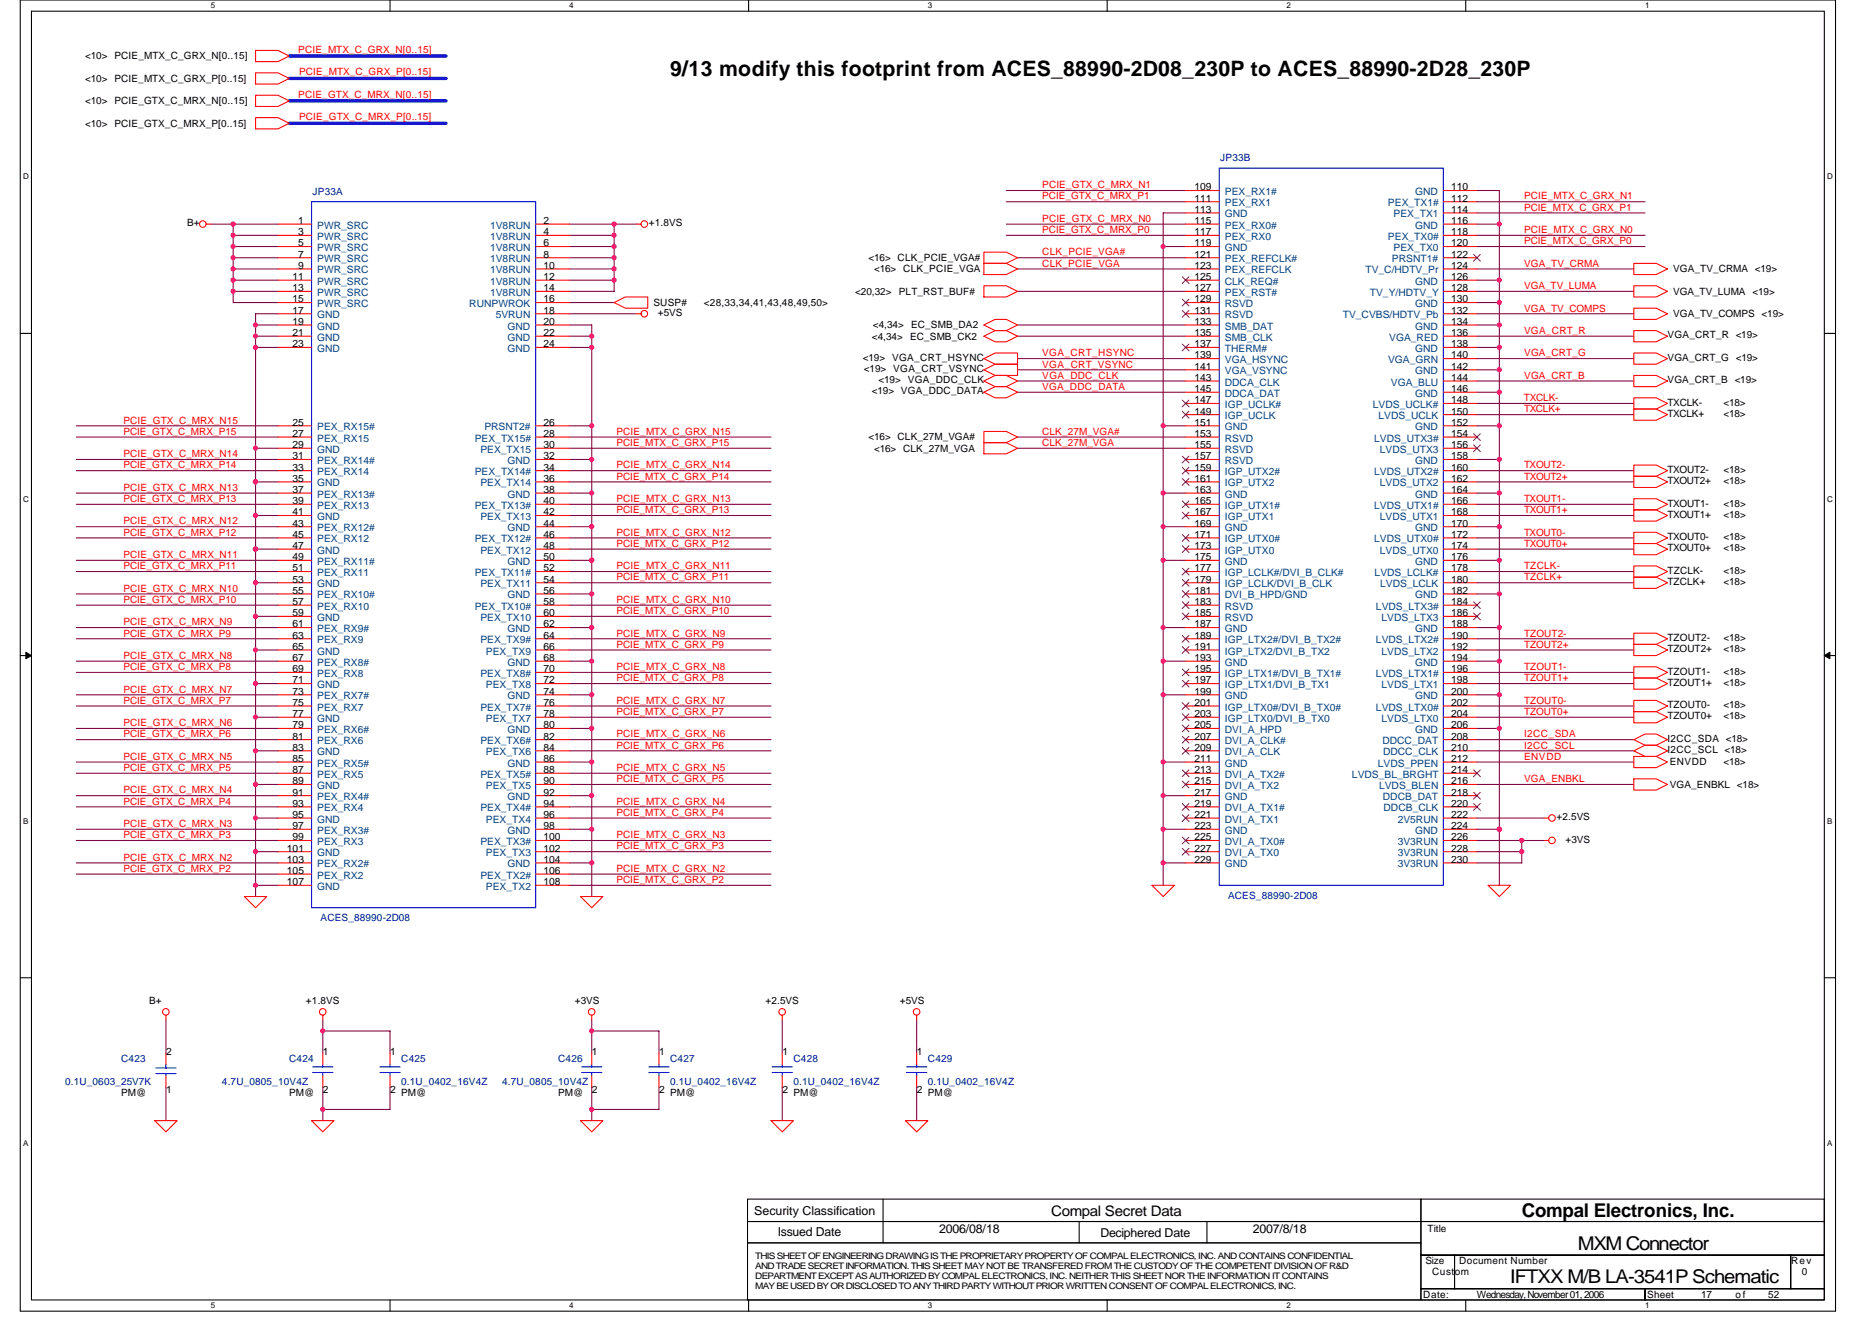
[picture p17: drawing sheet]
<svg xmlns="http://www.w3.org/2000/svg" width="297mm" height="210mm" viewBox="0 0 297 210" stroke-linecap="round" stroke-linejoin="round" font-family="sans-serif">
<defs><g id="words">
<text font-size="3.4" x="106.3" y="12">9/13 modify this footprint from ACES_88990-2D08_230P to ACES_88990-2D28_230P</text>
<g font-size="3">
<text x="241.5" y="193">Compal Electronics, Inc.</text>
<text x="239.6" y="203.6">IFTXX M/B LA-3541P Schematic</text>
<text x="250.4" y="198.3">MXM Connector</text>
</g>
<text font-size="2.3" x="166.8" y="192.8">Compal Secret Data</text>
<g font-size="1.9">
<text x="119.7" y="192.7">Security Classification</text>
<text x="123.4" y="196.1">Issued Date</text>
<text x="149" y="195.6">2006/08/18</text>
<text x="174.6" y="196.3">Deciphered Date</text>
<text x="198.8" y="195.6">2007/8/18</text>
</g>
<g font-size="1.6">
<text x="13.5" y="9.4">&lt;10&gt; PCIE_MTX_C_GRX_N[0..15]</text>
<text x="13.5" y="13">&lt;10&gt; PCIE_MTX_C_GRX_P[0..15]</text>
<text x="13.5" y="16.5">&lt;10&gt; PCIE_GTX_C_MRX_N[0..15]</text>
<text x="13.5" y="20.1">&lt;10&gt; PCIE_GTX_C_MRX_P[0..15]</text>
<text x="29.7" y="35.9">B+</text>
<text x="47.3" y="35.5">1</text>
<text x="86.3" y="35.5">2</text>
<text x="103" y="35.9">+1.8VS</text>
<text x="189.5" y="30.2">109</text>
<text x="189.5" y="32">111</text>
<text x="189.5" y="33.8">113</text>
<text x="189.5" y="35.5">115</text>
<text x="230.3" y="30.2">110</text>
<text x="230.3" y="35.5">116</text>
<text x="230.3" y="33.8">114</text>
<text x="230.3" y="32">112</text>
<text x="47.3" y="37.3">3</text>
<text x="47.3" y="39.1">5</text>
<text x="47.3" y="40.9">7</text>
<text x="86.3" y="37.3">4</text>
<text x="86.3" y="39.1">6</text>
<text x="86.3" y="40.9">8</text>
<text x="137.8" y="41.4">&lt;16&gt; CLK_PCIE_VGA#</text>
<text x="189.5" y="37.3">117</text>
<text x="189.5" y="39.1">119</text>
<text x="189.5" y="40.9">121</text>
<text x="230.3" y="39.1">120</text>
<text x="230.3" y="37.3">118</text>
<text x="230.3" y="40.9">122</text>
<text x="46.4" y="44.4">11</text>
<text x="46.4" y="46.2">13</text>
<text x="46.4" y="48">15</text>
<text x="47.3" y="42.7">9</text>
<text x="86.3" y="42.7">10</text>
<text x="86.3" y="44.4">12</text>
<text x="86.3" y="46.2">14</text>
<text x="86.3" y="48">16</text>
<text x="135.7" y="46.8">&lt;20,32&gt;</text>
<text x="138.7" y="43.2">&lt;16&gt; CLK_PCIE_VGA</text>
<text x="142.6" y="46.8">PLT_RST_BUF#</text>
<text x="189.5" y="42.7">123</text>
<text x="189.5" y="44.4">125</text>
<text x="189.5" y="46.2">127</text>
<text x="189.5" y="48">129</text>
<text x="230.3" y="44.4">126</text>
<text x="230.3" y="48">130</text>
<text x="230.3" y="46.2">128</text>
<text x="230.3" y="42.7">124</text>
<text x="265.5" y="43.2">VGA_TV_CRMA &lt;19&gt;</text>
<text x="265.5" y="46.8">VGA_TV_LUMA &lt;19&gt;</text>
<text x="46.4" y="49.8">17</text>
<text x="46.4" y="51.5">19</text>
<text x="46.4" y="53.3">21</text>
<text x="86.3" y="51.5">20</text>
<text x="86.3" y="53.3">22</text>
<text x="86.3" y="49.8">18</text>
<text x="103.7" y="48.5">SUSP#</text>
<text x="104.4" y="50.1">+5VS</text>
<text x="111.7" y="48.5">&lt;28,33,34,41,43,48,49,50&gt;</text>
<text x="138.3" y="53.9">&lt;4,34&gt;</text>
<text x="138.5" y="52.1">&lt;4,34&gt;</text>
<text x="144.4" y="53.9">EC_SMB_CK2</text>
<text x="144.6" y="52.1">EC_SMB_DA2</text>
<text x="189.5" y="49.8">131</text>
<text x="189.5" y="51.5">133</text>
<text x="189.5" y="53.3">135</text>
<text x="230.3" y="51.5">134</text>
<text x="230.3" y="49.8">132</text>
<text x="230.3" y="53.3">136</text>
<text x="264.6" y="53.7">VGA_CRT_R &lt;19&gt;</text>
<text x="265.5" y="50.3">VGA_TV_COMPS &lt;19&gt;</text>
<text x="46.4" y="55.1">23</text>
<text x="86.3" y="55.1">24</text>
<text x="136.9" y="57.3">&lt;19&gt; VGA_CRT_HSYNC</text>
<text x="137.1" y="59">&lt;19&gt; VGA_CRT_VSYNC</text>
<text x="189.5" y="55.1">137</text>
<text x="189.5" y="56.9">139</text>
<text x="189.5" y="58.7">141</text>
<text x="230.3" y="55.1">138</text>
<text x="230.3" y="58.7">142</text>
<text x="230.3" y="56.9">140</text>
<text x="264.6" y="57.3">VGA_CRT_G &lt;19&gt;</text>
<text x="138.3" y="62.6">&lt;19&gt; VGA_DDC_DATA</text>
<text x="139.4" y="60.8">&lt;19&gt; VGA_DDC_CLK</text>
<text x="189.5" y="60.4">143</text>
<text x="189.5" y="62.2">145</text>
<text x="189.5" y="64">147</text>
<text x="189.5" y="65.8">149</text>
<text x="230.3" y="62.2">146</text>
<text x="230.3" y="65.8">150</text>
<text x="230.3" y="64">148</text>
<text x="230.3" y="60.4">144</text>
<text x="264.6" y="60.8">VGA_CRT_B &lt;19&gt;</text>
<text x="264.6" y="64.4">TXCLK-</text>
<text x="273.5" y="64.4">&lt;18&gt;</text>
<text x="46.4" y="67.5">25</text>
<text x="46.4" y="69.3">27</text>
<text x="46.4" y="71.1">29</text>
<text x="86.3" y="67.5">26</text>
<text x="86.3" y="71.1">30</text>
<text x="86.3" y="69.3">28</text>
<text x="137.8" y="69.9">&lt;16&gt; CLK_27M_VGA#</text>
<text x="138.7" y="71.6">&lt;16&gt; CLK_27M_VGA</text>
<text x="189.5" y="67.5">151</text>
<text x="189.5" y="69.3">153</text>
<text x="189.5" y="71.1">155</text>
<text x="230.3" y="67.5">152</text>
<text x="230.3" y="71.1">156</text>
<text x="230.3" y="69.3">154</text>
<text x="264.6" y="66.1">TXCLK+</text>
<text x="273.5" y="66.1">&lt;18&gt;</text>
<text x="46.4" y="72.9">31</text>
<text x="46.4" y="74.7">33</text>
<text x="46.4" y="76.4">35</text>
<text x="86.3" y="72.9">32</text>
<text x="86.3" y="76.4">36</text>
<text x="86.3" y="74.7">34</text>
<text x="189.5" y="72.9">157</text>
<text x="189.5" y="74.7">159</text>
<text x="189.5" y="76.4">161</text>
<text x="230.3" y="72.9">158</text>
<text x="230.3" y="76.4">162</text>
<text x="230.3" y="74.7">160</text>
<text x="264.6" y="75">TXOUT2-</text>
<text x="264.6" y="76.8">TXOUT2+</text>
<text x="273.5" y="75">&lt;18&gt;</text>
<text x="273.5" y="76.8">&lt;18&gt;</text>
<text x="46.4" y="78.2">37</text>
<text x="46.4" y="80">39</text>
<text x="46.4" y="81.8">41</text>
<text x="46.4" y="83.5">43</text>
<text x="86.3" y="78.2">38</text>
<text x="86.3" y="83.5">44</text>
<text x="86.3" y="81.8">42</text>
<text x="86.3" y="80">40</text>
<text x="189.5" y="78.2">163</text>
<text x="189.5" y="80">165</text>
<text x="189.5" y="81.8">167</text>
<text x="189.5" y="83.5">169</text>
<text x="230.3" y="78.2">164</text>
<text x="230.3" y="83.5">170</text>
<text x="230.3" y="81.8">168</text>
<text x="230.3" y="80">166</text>
<text x="264.6" y="80.4">TXOUT1-</text>
<text x="264.6" y="82.1">TXOUT1+</text>
<text x="273.5" y="80.4">&lt;18&gt;</text>
<text x="273.5" y="82.1">&lt;18&gt;</text>
<text x="46.4" y="85.3">45</text>
<text x="46.4" y="87.1">47</text>
<text x="46.4" y="88.9">49</text>
<text x="86.3" y="88.9">50</text>
<text x="86.3" y="87.1">48</text>
<text x="86.3" y="85.3">46</text>
<text x="189.5" y="85.3">171</text>
<text x="189.5" y="87.1">173</text>
<text x="189.5" y="88.9">175</text>
<text x="230.3" y="88.9">176</text>
<text x="230.3" y="87.1">174</text>
<text x="230.3" y="85.3">172</text>
<text x="264.6" y="85.7">TXOUT0-</text>
<text x="264.6" y="87.5">TXOUT0+</text>
<text x="273.5" y="85.7">&lt;18&gt;</text>
<text x="273.5" y="87.5">&lt;18&gt;</text>
<text x="46.4" y="90.7">51</text>
<text x="46.4" y="92.4">53</text>
<text x="46.4" y="94.2">55</text>
<text x="46.4" y="96">57</text>
<text x="86.3" y="94.2">56</text>
<text x="86.3" y="92.4">54</text>
<text x="86.3" y="90.7">52</text>
<text x="86.3" y="96">58</text>
<text x="189.5" y="90.7">177</text>
<text x="189.5" y="92.4">179</text>
<text x="189.5" y="94.2">181</text>
<text x="189.5" y="96">183</text>
<text x="230.3" y="94.2">182</text>
<text x="230.3" y="92.4">180</text>
<text x="230.3" y="90.7">178</text>
<text x="230.3" y="96">184</text>
<text x="264.6" y="91">TZCLK-</text>
<text x="264.6" y="92.8">TZCLK+</text>
<text x="273.5" y="92.8">&lt;18&gt;</text>
<text x="273.5" y="91">&lt;18&gt;</text>
<text x="46.4" y="97.8">59</text>
<text x="46.4" y="99.5">61</text>
<text x="46.4" y="101.3">63</text>
<text x="86.3" y="99.5">62</text>
<text x="86.3" y="97.8">60</text>
<text x="86.3" y="101.3">64</text>
<text x="189.5" y="97.8">185</text>
<text x="189.5" y="99.5">187</text>
<text x="189.5" y="101.3">189</text>
<text x="230.3" y="99.5">188</text>
<text x="230.3" y="97.8">186</text>
<text x="230.3" y="101.3">190</text>
<text x="264.6" y="101.7">TZOUT2-</text>
<text x="273.5" y="101.7">&lt;18&gt;</text>
<text x="46.4" y="103.1">65</text>
<text x="46.4" y="104.9">67</text>
<text x="46.4" y="106.7">69</text>
<text x="86.3" y="104.9">68</text>
<text x="86.3" y="103.1">66</text>
<text x="86.3" y="106.7">70</text>
<text x="189.5" y="103.1">191</text>
<text x="189.5" y="104.9">193</text>
<text x="189.5" y="106.7">195</text>
<text x="230.3" y="104.9">194</text>
<text x="230.3" y="103.1">192</text>
<text x="230.3" y="106.7">196</text>
<text x="264.6" y="107">TZOUT1-</text>
<text x="264.6" y="103.5">TZOUT2+</text>
<text x="273.5" y="103.5">&lt;18&gt;</text>
<text x="273.5" y="107">&lt;18&gt;</text>
<text x="46.4" y="108.4">71</text>
<text x="46.4" y="110.2">73</text>
<text x="46.4" y="112">75</text>
<text x="46.4" y="113.8">77</text>
<text x="86.3" y="110.2">74</text>
<text x="86.3" y="108.4">72</text>
<text x="86.3" y="113.8">78</text>
<text x="86.3" y="112">76</text>
<text x="189.5" y="108.4">197</text>
<text x="189.5" y="110.2">199</text>
<text x="189.5" y="112">201</text>
<text x="189.5" y="113.8">203</text>
<text x="230.3" y="110.2">200</text>
<text x="230.3" y="108.4">198</text>
<text x="230.3" y="113.8">204</text>
<text x="230.3" y="112">202</text>
<text x="264.6" y="112.4">TZOUT0-</text>
<text x="264.6" y="108.8">TZOUT1+</text>
<text x="273.5" y="108.8">&lt;18&gt;</text>
<text x="273.5" y="112.4">&lt;18&gt;</text>
<text x="46.4" y="115.5">79</text>
<text x="46.4" y="117.3">81</text>
<text x="46.4" y="119.1">83</text>
<text x="86.3" y="115.5">80</text>
<text x="86.3" y="119.1">84</text>
<text x="86.3" y="117.3">82</text>
<text x="189.5" y="115.5">205</text>
<text x="189.5" y="117.3">207</text>
<text x="189.5" y="119.1">209</text>
<text x="230.3" y="115.5">206</text>
<text x="230.3" y="117.3">208</text>
<text x="230.3" y="119.1">210</text>
<text x="264.6" y="119.5">I2CC_SCL &lt;18&gt;</text>
<text x="264.6" y="117.7">I2CC_SDA &lt;18&gt;</text>
<text x="264.6" y="114.2">TZOUT0+</text>
<text x="273.5" y="114.2">&lt;18&gt;</text>
<text x="46.4" y="120.9">85</text>
<text x="46.4" y="122.7">87</text>
<text x="46.4" y="124.4">89</text>
<text x="86.3" y="120.9">86</text>
<text x="86.3" y="124.4">90</text>
<text x="86.3" y="122.7">88</text>
<text x="189.5" y="120.9">211</text>
<text x="189.5" y="122.7">213</text>
<text x="189.5" y="124.4">215</text>
<text x="230.3" y="120.9">212</text>
<text x="230.3" y="124.4">216</text>
<text x="230.3" y="122.7">214</text>
<text x="264.9" y="121.4">ENVDD</text>
<text x="264.9" y="125">VGA_ENBKL &lt;18&gt;</text>
<text x="273.5" y="121.4">&lt;18&gt;</text>
<text x="46.4" y="126.2">91</text>
<text x="46.4" y="128">93</text>
<text x="46.4" y="129.8">95</text>
<text x="46.4" y="131.6">97</text>
<text x="86.3" y="126.2">92</text>
<text x="86.3" y="131.6">98</text>
<text x="86.3" y="129.8">96</text>
<text x="86.3" y="128">94</text>
<text x="189.5" y="126.2">217</text>
<text x="189.5" y="128">219</text>
<text x="189.5" y="129.8">221</text>
<text x="189.5" y="131.6">223</text>
<text x="230.3" y="131.6">224</text>
<text x="230.3" y="129.8">222</text>
<text x="230.3" y="126.2">218</text>
<text x="230.3" y="128">220</text>
<text x="247" y="130.2">+2.5VS</text>
<text x="45.5" y="135.1">101</text>
<text x="45.5" y="136.9">103</text>
<text x="46.4" y="133.3">99</text>
<text x="86.3" y="136.9">104</text>
<text x="86.3" y="135.1">102</text>
<text x="86.3" y="133.3">100</text>
<text x="189.5" y="133.3">225</text>
<text x="189.5" y="135.1">227</text>
<text x="189.5" y="136.9">229</text>
<text x="230.3" y="133.3">226</text>
<text x="230.3" y="135.1">228</text>
<text x="230.3" y="136.9">230</text>
<text x="248.4" y="133.7">+3VS</text>
<text x="45.5" y="138.7">105</text>
<text x="45.5" y="140.4">107</text>
<text x="86.3" y="140.4">108</text>
<text x="86.3" y="138.7">106</text>
<text x="23.7" y="159.3">B+</text>
<text x="48.6" y="159.3">+1.8VS</text>
<text x="91.2" y="159.3">+3VS</text>
<text x="121.5" y="159.3">+2.5VS</text>
<text x="142.8" y="159.3">+5VS</text>
<text x="26.3" y="167.3">2</text>
<text x="51.2" y="167.3">1</text>
<text x="61.9" y="167.3">1</text>
<text x="93.9" y="167.3">1</text>
<text x="104.6" y="167.3">1</text>
<text x="124.1" y="167.3">1</text>
<text x="145.5" y="167.3">1</text>
<text x="19.2" y="173.9">PM@</text>
<text x="26.3" y="173.4">1</text>
<text x="45.9" y="173.9">PM@</text>
<text x="51.2" y="173.4">2</text>
<text x="61.9" y="173.4">2</text>
<text x="63.7" y="173.9">PM@</text>
<text x="88.6" y="173.9">PM@</text>
<text x="93.9" y="173.4">2</text>
<text x="104.6" y="173.4">2</text>
<text x="106.3" y="173.9">PM@</text>
<text x="124.1" y="173.4">2</text>
<text x="125.9" y="173.9">PM@</text>
<text x="145.5" y="173.4">2</text>
<text x="147.2" y="173.9">PM@</text>
<text x="226.5" y="195.4">Title</text>
<text x="226.2" y="200.6">Size</text>
<text x="227.2" y="202.3">Custom</text>
<text x="231.5" y="200.6">Document Number</text>
<text x="284.2" y="200.6">Rev</text>
<text x="285.9" y="202.3">0</text>
<text x="225.8" y="205.9">Date:</text>
<text x="234.4" y="205.9">Wednesday, November 01,2006</text>
<text x="261.4" y="205.9">Sheet</text>
<text x="269.9" y="205.9">17</text>
<text x="275.4" y="205.9">of</text>
<text x="280.6" y="205.9">52</text>
</g>
<g font-size="1.6" fill="#f00">
<text x="47.3" y="8.4">PCIE_MTX_C_GRX_N[0..15]</text>
<text x="47.5" y="11.9">PCIE_MTX_C_GRX_P[0..15]</text>
<text x="47.3" y="15.5">PCIE_GTX_C_MRX_N[0..15]</text>
<text x="47.5" y="19">PCIE_GTX_C_MRX_P[0..15]</text>
<text x="165.4" y="29.9">PCIE_GTX_C_MRX_N1</text>
<text x="165.4" y="35.2">PCIE_GTX_C_MRX_N0</text>
<text x="165.4" y="31.6">PCIE_GTX_C_MRX_P1</text>
<text x="241.8" y="31.6">PCIE_MTX_C_GRX_N1</text>
<text x="241.8" y="33.4">PCIE_MTX_C_GRX_P1</text>
<text x="165.4" y="40.5">CLK_PCIE_VGA#</text>
<text x="165.4" y="37">PCIE_GTX_C_MRX_P0</text>
<text x="241.8" y="38.8">PCIE_MTX_C_GRX_P0</text>
<text x="241.8" y="37">PCIE_MTX_C_GRX_N0</text>
<text x="165.4" y="42.3">CLK_PCIE_VGA</text>
<text x="241.8" y="42.3">VGA_TV_CRMA</text>
<text x="241.8" y="45.9">VGA_TV_LUMA</text>
<text x="241.8" y="53">VGA_CRT_R</text>
<text x="241.8" y="49.4">VGA_TV_COMPS</text>
<text x="165.4" y="56.5">VGA_CRT_HSYNC</text>
<text x="165.4" y="58.3">VGA_CRT_VSYNC</text>
<text x="241.8" y="56.5">VGA_CRT_G</text>
<text x="165.4" y="61.9">VGA_DDC_DATA</text>
<text x="165.4" y="60.1">VGA_DDC_CLK</text>
<text x="241.8" y="63.6">TXCLK-</text>
<text x="241.8" y="60.1">VGA_CRT_B</text>
<text x="241.8" y="65.4">TXCLK+</text>
<text x="19.6" y="69">PCIE_GTX_C_MRX_P15</text>
<text x="19.6" y="67.2">PCIE_GTX_C_MRX_N15</text>
<text x="97.8" y="70.8">PCIE_MTX_C_GRX_P15</text>
<text x="97.8" y="69">PCIE_MTX_C_GRX_N15</text>
<text x="165.4" y="70.8">CLK_27M_VGA</text>
<text x="165.4" y="69">CLK_27M_VGA#</text>
<text x="19.6" y="77.9">PCIE_GTX_C_MRX_N13</text>
<text x="19.6" y="74.3">PCIE_GTX_C_MRX_P14</text>
<text x="19.6" y="72.5">PCIE_GTX_C_MRX_N14</text>
<text x="97.8" y="76.1">PCIE_MTX_C_GRX_P14</text>
<text x="97.8" y="74.3">PCIE_MTX_C_GRX_N14</text>
<text x="241.8" y="76.1">TXOUT2+</text>
<text x="241.8" y="74.3">TXOUT2-</text>
<text x="19.6" y="83.2">PCIE_GTX_C_MRX_N12</text>
<text x="19.6" y="79.7">PCIE_GTX_C_MRX_P13</text>
<text x="97.8" y="81.4">PCIE_MTX_C_GRX_P13</text>
<text x="97.8" y="79.7">PCIE_MTX_C_GRX_N13</text>
<text x="241.8" y="79.7">TXOUT1-</text>
<text x="241.8" y="81.4">TXOUT1+</text>
<text x="19.6" y="88.5">PCIE_GTX_C_MRX_N11</text>
<text x="19.6" y="85">PCIE_GTX_C_MRX_P12</text>
<text x="97.8" y="85">PCIE_MTX_C_GRX_N12</text>
<text x="97.8" y="86.8">PCIE_MTX_C_GRX_P12</text>
<text x="241.8" y="85">TXOUT0-</text>
<text x="241.8" y="86.8">TXOUT0+</text>
<text x="19.6" y="93.9">PCIE_GTX_C_MRX_N10</text>
<text x="19.6" y="95.7">PCIE_GTX_C_MRX_P10</text>
<text x="19.6" y="90.3">PCIE_GTX_C_MRX_P11</text>
<text x="97.8" y="95.7">PCIE_MTX_C_GRX_N10</text>
<text x="97.8" y="90.3">PCIE_MTX_C_GRX_N11</text>
<text x="97.8" y="92.1">PCIE_MTX_C_GRX_P11</text>
<text x="241.8" y="90.3">TZCLK-</text>
<text x="241.8" y="92.1">TZCLK+</text>
<text x="19.6" y="101">PCIE_GTX_C_MRX_P9</text>
<text x="19.6" y="99.2">PCIE_GTX_C_MRX_N9</text>
<text x="97.8" y="101">PCIE_MTX_C_GRX_N9</text>
<text x="97.8" y="97.4">PCIE_MTX_C_GRX_P10</text>
<text x="241.8" y="101">TZOUT2-</text>
<text x="19.6" y="104.5">PCIE_GTX_C_MRX_N8</text>
<text x="19.6" y="106.3">PCIE_GTX_C_MRX_P8</text>
<text x="97.8" y="106.3">PCIE_MTX_C_GRX_N8</text>
<text x="97.8" y="102.8">PCIE_MTX_C_GRX_P9</text>
<text x="241.8" y="106.3">TZOUT1-</text>
<text x="241.8" y="102.8">TZOUT2+</text>
<text x="19.6" y="111.7">PCIE_GTX_C_MRX_P7</text>
<text x="19.6" y="109.9">PCIE_GTX_C_MRX_N7</text>
<text x="97.8" y="113.4">PCIE_MTX_C_GRX_P7</text>
<text x="97.8" y="111.7">PCIE_MTX_C_GRX_N7</text>
<text x="97.8" y="108.1">PCIE_MTX_C_GRX_P8</text>
<text x="241.8" y="108.1">TZOUT1+</text>
<text x="241.8" y="111.7">TZOUT0-</text>
<text x="241.8" y="113.4">TZOUT0+</text>
<text x="19.6" y="115.2">PCIE_GTX_C_MRX_N6</text>
<text x="19.6" y="117">PCIE_GTX_C_MRX_P6</text>
<text x="97.8" y="117">PCIE_MTX_C_GRX_N6</text>
<text x="97.8" y="118.8">PCIE_MTX_C_GRX_P6</text>
<text x="241.8" y="117">I2CC_SDA</text>
<text x="241.8" y="118.8">I2CC_SCL</text>
<text x="19.6" y="125.9">PCIE_GTX_C_MRX_N4</text>
<text x="19.6" y="122.3">PCIE_GTX_C_MRX_P5</text>
<text x="19.6" y="120.5">PCIE_GTX_C_MRX_N5</text>
<text x="97.8" y="124.1">PCIE_MTX_C_GRX_P5</text>
<text x="97.8" y="122.3">PCIE_MTX_C_GRX_N5</text>
<text x="241.8" y="120.5">ENVDD</text>
<text x="241.8" y="124.1">VGA_ENBKL</text>
<text x="19.6" y="131.2">PCIE_GTX_C_MRX_N3</text>
<text x="19.6" y="127.7">PCIE_GTX_C_MRX_P4</text>
<text x="97.8" y="127.7">PCIE_MTX_C_GRX_N4</text>
<text x="97.8" y="129.4">PCIE_MTX_C_GRX_P4</text>
<text x="19.6" y="136.5">PCIE_GTX_C_MRX_N2</text>
<text x="19.6" y="133">PCIE_GTX_C_MRX_P3</text>
<text x="97.8" y="133">PCIE_MTX_C_GRX_N3</text>
<text x="97.8" y="134.8">PCIE_MTX_C_GRX_P3</text>
<text x="19.6" y="138.3">PCIE_GTX_C_MRX_P2</text>
<text x="97.8" y="140.1">PCIE_MTX_C_GRX_P2</text>
<text x="97.8" y="138.3">PCIE_MTX_C_GRX_N2</text>
</g>
<g font-size="1.6" fill="#000080">
<text x="193.6" y="25.6">JP33B</text>
<text x="49.6" y="30.9">JP33A</text>
<text x="194.9" y="142.6">ACES_88990-2D08</text>
<text x="50.9" y="146.2">ACES_88990-2D08</text>
<text x="10.3" y="172.1">0.1U_0603_25V7K</text>
<text x="19.2" y="168.6">C423</text>
<text x="35.2" y="172.1">4.7U_0805_10V4Z</text>
<text x="45.9" y="168.6">C424</text>
<text x="63.7" y="168.6">C425</text>
<text x="63.7" y="172.1">0.1U_0402_16V4Z</text>
<text x="79.7" y="172.1">4.7U_0805_10V4Z</text>
<text x="88.6" y="168.6">C426</text>
<text x="106.3" y="168.6">C427</text>
<text x="106.3" y="172.1">0.1U_0402_16V4Z</text>
<text x="125.9" y="168.6">C428</text>
<text x="125.9" y="172.1">0.1U_0402_16V4Z</text>
<text x="147.2" y="168.6">C429</text>
<text x="147.2" y="172.1">0.1U_0402_16V4Z</text>
</g>
<g font-size="1.6" fill="#004080">
<text x="194.3" y="30.9">PEX_RX1#</text>
<text x="194.3" y="32.7">PEX_RX1</text>
<text x="194.3" y="34.5">GND</text>
<text x="220.2" y="32.7">PEX_TX1#</text>
<text x="221.1" y="34.5">PEX_TX1</text>
<text x="224.6" y="30.9">GND</text>
<text x="50.3" y="36.3">PWR_SRC</text>
<text x="50.3" y="38.1">PWR_SRC</text>
<text x="50.3" y="39.8">PWR_SRC</text>
<text x="50.3" y="41.6">PWR_SRC</text>
<text x="77.8" y="36.3">1V8RUN</text>
<text x="77.8" y="38.1">1V8RUN</text>
<text x="77.8" y="39.8">1V8RUN</text>
<text x="77.8" y="41.6">1V8RUN</text>
<text x="194.3" y="36.3">PEX_RX0#</text>
<text x="194.3" y="38.1">PEX_RX0</text>
<text x="194.3" y="39.8">GND</text>
<text x="194.3" y="41.6">PEX_REFCLK#</text>
<text x="220.2" y="38.1">PEX_TX0#</text>
<text x="220.9" y="41.6">PRSNT1#</text>
<text x="221.1" y="39.8">PEX_TX0</text>
<text x="224.6" y="36.3">GND</text>
<text x="50.3" y="43.4">PWR_SRC</text>
<text x="50.3" y="45.2">PWR_SRC</text>
<text x="50.3" y="46.9">PWR_SRC</text>
<text x="77.8" y="43.4">1V8RUN</text>
<text x="77.8" y="45.2">1V8RUN</text>
<text x="77.8" y="46.9">1V8RUN</text>
<text x="194.3" y="43.4">PEX_REFCLK</text>
<text x="194.3" y="45.2">CLK_REQ#</text>
<text x="194.3" y="46.9">PEX_RST#</text>
<text x="216.7" y="43.4">TV_C/HDTV_Pr</text>
<text x="217.4" y="46.9">TV_Y/HDTV_Y</text>
<text x="224.6" y="45.2">GND</text>
<text x="50.3" y="48.7">PWR_SRC</text>
<text x="50.3" y="50.5">GND</text>
<text x="50.3" y="52.3">GND</text>
<text x="74.5" y="48.7">RUNPWROK</text>
<text x="78.7" y="50.5">5VRUN</text>
<text x="80.5" y="52.3">GND</text>
<text x="194.3" y="48.7">RSVD</text>
<text x="194.3" y="50.5">RSVD</text>
<text x="194.3" y="52.3">SMB_DAT</text>
<text x="213.1" y="50.5">TV_CVBS/HDTV_Pb</text>
<text x="224.6" y="48.7">GND</text>
<text x="224.6" y="52.3">GND</text>
<text x="50.3" y="54.1">GND</text>
<text x="50.3" y="55.8">GND</text>
<text x="80.5" y="54.1">GND</text>
<text x="80.5" y="55.8">GND</text>
<text x="194.3" y="54.1">SMB_CLK</text>
<text x="194.3" y="55.8">THERM#</text>
<text x="194.3" y="57.6">VGA_HSYNC</text>
<text x="194.3" y="59.4">VGA_VSYNC</text>
<text x="220.3" y="57.6">VGA_GRN</text>
<text x="220.4" y="54.1">VGA_RED</text>
<text x="224.6" y="55.8">GND</text>
<text x="224.6" y="59.4">GND</text>
<text x="194.3" y="61.2">DDCA_CLK</text>
<text x="194.3" y="62.9">DDCA_DAT</text>
<text x="194.3" y="64.7">IGP_UCLK#</text>
<text x="217.8" y="64.7">LVDS_UCLK#</text>
<text x="220.7" y="61.2">VGA_BLU</text>
<text x="224.6" y="62.9">GND</text>
<text x="50.3" y="68.3">PEX_RX15#</text>
<text x="50.3" y="70.1">PEX_RX15</text>
<text x="50.3" y="71.8">GND</text>
<text x="75.3" y="70.1">PEX_TX15#</text>
<text x="76.2" y="71.8">PEX_TX15</text>
<text x="76.9" y="68.3">PRSNT2#</text>
<text x="194.3" y="66.5">IGP_UCLK</text>
<text x="194.3" y="68.3">GND</text>
<text x="194.3" y="70.1">RSVD</text>
<text x="194.3" y="71.8">RSVD</text>
<text x="218.1" y="70.1">LVDS_UTX3#</text>
<text x="218.7" y="66.5">LVDS_UCLK</text>
<text x="218.9" y="71.8">LVDS_UTX3</text>
<text x="224.6" y="68.3">GND</text>
<text x="50.3" y="73.6">PEX_RX14#</text>
<text x="50.3" y="75.4">PEX_RX14</text>
<text x="50.3" y="77.2">GND</text>
<text x="75.3" y="75.4">PEX_TX14#</text>
<text x="76.2" y="77.2">PEX_TX14</text>
<text x="80.5" y="73.6">GND</text>
<text x="194.3" y="73.6">RSVD</text>
<text x="194.3" y="75.4">IGP_UTX2#</text>
<text x="194.3" y="77.2">IGP_UTX2</text>
<text x="218.1" y="75.4">LVDS_UTX2#</text>
<text x="218.9" y="77.2">LVDS_UTX2</text>
<text x="224.6" y="73.6">GND</text>
<text x="50.3" y="79">PEX_RX13#</text>
<text x="50.3" y="80.7">PEX_RX13</text>
<text x="50.3" y="82.5">GND</text>
<text x="75.3" y="80.7">PEX_TX13#</text>
<text x="76.2" y="82.5">PEX_TX13</text>
<text x="80.5" y="79">GND</text>
<text x="194.3" y="79">GND</text>
<text x="194.3" y="80.7">IGP_UTX1#</text>
<text x="194.3" y="82.5">IGP_UTX1</text>
<text x="218.1" y="80.7">LVDS_UTX1#</text>
<text x="218.9" y="82.5">LVDS_UTX1</text>
<text x="224.6" y="79">GND</text>
<text x="50.3" y="84.3">PEX_RX12#</text>
<text x="50.3" y="86.1">PEX_RX12</text>
<text x="50.3" y="87.8">GND</text>
<text x="50.3" y="89.6">PEX_RX11#</text>
<text x="75.3" y="86.1">PEX_TX12#</text>
<text x="76.2" y="87.8">PEX_TX12</text>
<text x="80.5" y="84.3">GND</text>
<text x="80.5" y="89.6">GND</text>
<text x="194.3" y="84.3">GND</text>
<text x="194.3" y="86.1">IGP_UTX0#</text>
<text x="194.3" y="87.8">IGP_UTX0</text>
<text x="194.3" y="89.6">GND</text>
<text x="218.1" y="86.1">LVDS_UTX0#</text>
<text x="218.9" y="87.8">LVDS_UTX0</text>
<text x="224.6" y="84.3">GND</text>
<text x="224.6" y="89.6">GND</text>
<text x="50.3" y="91.4">PEX_RX11</text>
<text x="50.3" y="93.2">GND</text>
<text x="50.3" y="95">PEX_RX10#</text>
<text x="75.3" y="91.4">PEX_TX11#</text>
<text x="76.2" y="93.2">PEX_TX11</text>
<text x="80.5" y="95">GND</text>
<text x="194.3" y="91.4">IGP_LCLK#/DVI_B_CLK#</text>
<text x="194.3" y="93.2">IGP_LCLK/DVI_B_CLK</text>
<text x="194.3" y="95">DVI_B_HPD/GND</text>
<text x="218.1" y="91.4">LVDS_LCLK#</text>
<text x="219" y="93.2">LVDS_LCLK</text>
<text x="224.6" y="95">GND</text>
<text x="50.3" y="96.7">PEX_RX10</text>
<text x="50.3" y="98.5">GND</text>
<text x="50.3" y="100.3">PEX_RX9#</text>
<text x="75.3" y="96.7">PEX_TX10#</text>
<text x="76.2" y="98.5">PEX_TX10</text>
<text x="80.5" y="100.3">GND</text>
<text x="194.3" y="96.7">RSVD</text>
<text x="194.3" y="98.5">RSVD</text>
<text x="194.3" y="100.3">GND</text>
<text x="218.3" y="96.7">LVDS_LTX3#</text>
<text x="219.2" y="98.5">LVDS_LTX3</text>
<text x="224.6" y="100.3">GND</text>
<text x="50.3" y="102.1">PEX_RX9</text>
<text x="50.3" y="103.8">GND</text>
<text x="50.3" y="105.6">PEX_RX8#</text>
<text x="50.3" y="107.4">PEX_RX8</text>
<text x="76.2" y="102.1">PEX_TX9#</text>
<text x="76.2" y="107.4">PEX_TX8#</text>
<text x="77.1" y="103.8">PEX_TX9</text>
<text x="80.5" y="105.6">GND</text>
<text x="194.3" y="102.1">IGP_LTX2#/DVI_B_TX2#</text>
<text x="194.3" y="103.8">IGP_LTX2/DVI_B_TX2</text>
<text x="194.3" y="105.6">GND</text>
<text x="194.3" y="107.4">IGP_LTX1#/DVI_B_TX1#</text>
<text x="218.3" y="102.1">LVDS_LTX2#</text>
<text x="218.3" y="107.4">LVDS_LTX1#</text>
<text x="219.2" y="103.8">LVDS_LTX2</text>
<text x="224.6" y="105.6">GND</text>
<text x="50.3" y="109.2">GND</text>
<text x="50.3" y="111">PEX_RX7#</text>
<text x="50.3" y="112.7">PEX_RX7</text>
<text x="76.2" y="112.7">PEX_TX7#</text>
<text x="77.1" y="109.2">PEX_TX8</text>
<text x="80.5" y="111">GND</text>
<text x="194.3" y="109.2">IGP_LTX1/DVI_B_TX1</text>
<text x="194.3" y="111">GND</text>
<text x="194.3" y="112.7">IGP_LTX0#/DVI_B_TX0#</text>
<text x="218.3" y="112.7">LVDS_LTX0#</text>
<text x="219.2" y="109.2">LVDS_LTX1</text>
<text x="224.6" y="111">GND</text>
<text x="50.3" y="114.5">GND</text>
<text x="50.3" y="116.3">PEX_RX6#</text>
<text x="50.3" y="118.1">PEX_RX6</text>
<text x="50.3" y="119.8">GND</text>
<text x="76.2" y="118.1">PEX_TX6#</text>
<text x="77.1" y="114.5">PEX_TX7</text>
<text x="77.1" y="119.8">PEX_TX6</text>
<text x="80.5" y="116.3">GND</text>
<text x="194.3" y="114.5">IGP_LTX0/DVI_B_TX0</text>
<text x="194.3" y="116.3">DVI_A_HPD</text>
<text x="194.3" y="118.1">DVI_A_CLK#</text>
<text x="194.3" y="119.8">DVI_A_CLK</text>
<text x="219.2" y="114.5">LVDS_LTX0</text>
<text x="219.3" y="118.1">DDCC_DAT</text>
<text x="219.5" y="119.8">DDCC_CLK</text>
<text x="224.6" y="116.3">GND</text>
<text x="50.3" y="121.6">PEX_RX5#</text>
<text x="50.3" y="123.4">PEX_RX5</text>
<text x="50.3" y="125.2">GND</text>
<text x="76.2" y="123.4">PEX_TX5#</text>
<text x="77.1" y="125.2">PEX_TX5</text>
<text x="80.5" y="121.6">GND</text>
<text x="194.3" y="121.6">GND</text>
<text x="194.3" y="123.4">DVI_A_TX2#</text>
<text x="194.3" y="125.2">DVI_A_TX2</text>
<text x="214.5" y="123.4">LVDS_BL_BRGHT</text>
<text x="218.6" y="121.6">LVDS_PPEN</text>
<text x="218.8" y="125.2">LVDS_BLEN</text>
<text x="50.3" y="127">PEX_RX4#</text>
<text x="50.3" y="128.7">PEX_RX4</text>
<text x="50.3" y="130.5">GND</text>
<text x="76.2" y="128.7">PEX_TX4#</text>
<text x="77.1" y="130.5">PEX_TX4</text>
<text x="80.5" y="127">GND</text>
<text x="194.3" y="127">GND</text>
<text x="194.3" y="128.7">DVI_A_TX1#</text>
<text x="194.3" y="130.5">DVI_A_TX1</text>
<text x="219.4" y="127">DDCB_DAT</text>
<text x="219.5" y="128.7">DDCB_CLK</text>
<text x="221.8" y="130.5">2V5RUN</text>
<text x="50.3" y="132.3">PEX_RX3#</text>
<text x="50.3" y="134.1">PEX_RX3</text>
<text x="50.3" y="135.8">GND</text>
<text x="50.3" y="137.6">PEX_RX2#</text>
<text x="76.2" y="134.1">PEX_TX3#</text>
<text x="77.1" y="135.8">PEX_TX3</text>
<text x="80.5" y="132.3">GND</text>
<text x="80.5" y="137.6">GND</text>
<text x="194.3" y="132.3">GND</text>
<text x="194.3" y="134.1">DVI_A_TX0#</text>
<text x="194.3" y="135.8">DVI_A_TX0</text>
<text x="194.3" y="137.6">GND</text>
<text x="221.8" y="134.1">3V3RUN</text>
<text x="221.8" y="135.8">3V3RUN</text>
<text x="221.8" y="137.6">3V3RUN</text>
<text x="224.6" y="132.3">GND</text>
<text x="50.3" y="139.4">PEX_RX2</text>
<text x="50.3" y="141.2">GND</text>
<text x="76.2" y="139.4">PEX_TX2#</text>
<text x="77.1" y="141.2">PEX_TX2</text>
</g>
<g font-size="1.4">
<text x="119.8" y="199.7">THIS SHEET OF ENGINEERING DRAWING IS THE PROPRIETARY PROPERTY OF COMPAL ELECTRONICS, INC. AND CONTAINS CONFIDENTIAL</text>
<text x="119.8" y="201.3">AND TRADE SECRET INFORMATION. THIS SHEET MAY NOT BE TRANSFERED FROM THE CUSTODY OF THE COMPETENT DIVISION OF R&amp;D</text>
<text x="119.8" y="202.9">DEPARTMENT EXCEPT AS AUTHORIZED BY COMPAL ELECTRONICS, INC. NEITHER THIS SHEET NOR THE INFORMATION IT CONTAINS</text>
<text x="119.8" y="204.6">MAY BE USED BY OR DISCLOSED TO ANY THIRD PARTY WITHOUT PRIOR WRITTEN CONSENT OFCOMPAL ELECTRONICS, INC.</text>
</g>
<g font-size="1.3">
<text x="33.4" y="1.3">5</text>
<text x="90.3" y="1.3">4</text>
<text x="147.2" y="1.3">3</text>
<text x="204.1" y="1.3">2</text>
<text x="261" y="1.3">1</text>
<text x="3.7" y="28.5">D</text>
<text x="289.9" y="28.5">D</text>
<text x="3.7" y="79.6">C</text>
<text x="289.9" y="79.6">C</text>
<text x="3.7" y="130.7">B</text>
<text x="289.9" y="130.7">B</text>
<text x="3.7" y="181.8">A</text>
<text x="289.9" y="181.8">A</text>
<text x="33.4" y="207.6">5</text>
<text x="90.3" y="207.6">4</text>
<text x="147.2" y="207.6">3</text>
<text x="204.1" y="207.6">2</text>
<text x="261" y="207.6">1</text>
</g>
</g></defs>
<path d="M3.2 0h288.1v208h-288.1zM5 1.8h284.5v204.4h-284.5z" fill="none" stroke="#000" stroke-width=".17"/>
<g fill="#fff">
<path d="M33.4 .2h.7v1.4h-.7z"/>
<path d="M33.4 206.4h.7v1.5h-.7z"/>
</g>
<path d="M61.9 0v1.8M61.9 206.2v1.8" fill="none" stroke="#000" stroke-width=".17"/>
<g fill="#fff">
<path d="M90.3 .2h.7v1.4h-.7z"/>
<path d="M90.3 206.4h.7v1.5h-.7z"/>
</g>
<path d="M118.8 0v1.8M118.8 206.2v1.8" fill="none" stroke="#000" stroke-width=".17"/>
<g fill="#fff">
<path d="M147.2 .2h.7v1.4h-.7z"/>
<path d="M147.2 206.4h.7v1.5h-.7z"/>
</g>
<path d="M175.7 0v1.8M175.7 206.2v1.8" fill="none" stroke="#000" stroke-width=".17"/>
<g fill="#fff">
<path d="M204.1 .2h.7v1.4h-.7z"/>
<path d="M204.1 206.4h.7v1.5h-.7z"/>
</g>
<path d="M232.6 0v1.8M232.6 206.2v1.8" fill="none" stroke="#000" stroke-width=".17"/>
<g fill="#fff">
<path d="M261 .2h.7v1.4h-.7z"/>
<path d="M261 206.4h.7v1.5h-.7z"/>
<path d="M3.7 27.3h.9v1.4h-.9z"/>
<path d="M289.9 27.3h.9v1.4h-.9z"/>
<path d="M3.7 78.4h.9v1.5h-.9z"/>
<path d="M289.9 78.4h.9v1.5h-.9z"/>
</g>
<path d="M3.2 52.9h1.8M289.5 52.9h1.8" fill="none" stroke="#000" stroke-width=".17"/>
<g fill="#fff">
<path d="M3.7 129.6h.8v1.4h-.8z"/>
<path d="M289.9 129.6h.9v1.4h-.9z"/>
</g>
<path d="M3.2 104h1.8M289.5 104h1.8" fill="none" stroke="#000" stroke-width=".17"/>
<path d="M4.1 103.5l.9 .5-.9 .5zM289.5 104l.9-.5v1z" fill="#000" stroke="#000" stroke-width=".16"/>
<g fill="#fff">
<path d="M3.6 180.7h.9v1.4h-.9z"/>
<path d="M289.9 180.7h.9v1.4h-.9z"/>
</g>
<g fill="none" stroke="#000" stroke-width=".17">
<path d="M3.2 155.1h1.8M289.5 155.1h1.8M118.6 190.2h106.9v3.6h-106.9zM118.6 193.8h106.9v3.4h-106.9zM118.6 197.2h106.9v9h-106.9zM140.1 190.2v7M171.2 193.8v3.4M191.5 193.8v3.4M225.5 190.2h64v3.6h-64zM225.5 193.8h64v5.3h-64zM225.5 199.1h5.3v5.4h-5.3zM230.8 199.1h53.3v5.4h-53.3z"/>
<path d="M284.1 199.1h5.4v5.4h-5.4zM225.5 204.5h35.5v1.7h-35.5zM261 204.5h28.5v1.7h-28.5z"/>
</g>
<path d="M45.9 16h24.9M45.9 19.6h24.9M45.9 8.9h24.9M45.9 12.4h24.9" fill="none" stroke="#00f" stroke-width=".53"/>
<g fill="none" stroke="#800040" stroke-width=".17">
<path d="M33.4 35.6h3.6v1.7h7.1M37 37.3v1.8h7.1M37 39.1v1.8h7.1M37 35.6h7.1M90.3 35.6h10.7M90.3 37.3h7.1M90.3 39.1h7.1M97.4 35.6v10.6h-7.1M159.7 35.6h28.4M159.7 37.3h28.4M159.7 32h28.4M159.7 30.2h28.4"/>
<path d="M184.6 39.1v28.5h3.5M188.1 33.8h-3.5v5.3h3.5M234.4 35.6h3.5M234.4 37.3h26.6M234.4 32h26.6M234.4 30.2h3.5v110.3M234.4 33.8h26.6M234.4 39.1h26.6M37 44.4v1.8h7.1M37 46.2v1.8h7.1M37 42.7h7.1M37 44.4h7.1"/>
<path d="M37 40.9v3.5M40.6 53.3h3.5M40.6 51.6h3.5M40.6 55.1h3.5M44.1 49.8h-3.5v92.4M90.3 42.7h7.1M90.3 40.9h7.1M90.3 53.3h3.6M90.3 49.8h10.7M90.3 51.6h3.6v90.6M90.3 48h7.1M90.3 44.4h7.1"/>
<path d="M90.3 55.1h3.6M161.5 42.7h26.6M161.5 40.9h26.6M161.5 46.2h26.6M161.5 53.3h26.6M161.5 56.9h26.6M161.5 58.7h26.6M161.5 51.6h26.6M234.4 42.7h24.8M234.4 46.2h24.8M234.4 53.3h24.8M234.4 49.8h24.8"/>
<path d="M234.4 56.9h24.8M234.4 58.7h3.5M234.4 51.6h3.5M234.4 48h3.5M234.4 44.4h3.5M234.4 55.1h3.5M12.1 67.6h32M12.1 72.9h32M12.1 78.2h32M12.1 69.3h32M12.1 74.7h32M40.6 71.1h3.5"/>
<path d="M40.6 76.5h3.5M90.3 67.6h3.6M90.3 72.9h3.6M90.3 78.2h3.6M90.3 71.1h32M90.3 69.3h32M90.3 76.5h32M90.3 74.7h32M161.5 60.5h26.6M161.5 62.2h26.6M161.5 71.1h26.6M161.5 69.3h26.6"/>
<path d="M184.6 67.6v10.6h3.5M184.6 78.2v5.4h3.5M234.4 60.5h24.8M234.4 62.2h3.5M234.4 67.6h3.5M234.4 72.9h3.5M234.4 78.2h3.5M234.4 64h24.8M234.4 65.8h24.8M234.4 76.5h24.8M234.4 74.7h24.8M12.1 94.2h32"/>
<path d="M12.1 99.6h32M12.1 83.6h32M12.1 88.9h32M12.1 90.7h32M12.1 85.3h32M12.1 80h32M12.1 96h32M40.6 92.5h3.5M40.6 81.8h3.5M40.6 87.1h3.5M40.6 97.8h3.5M90.3 94.2h3.6"/>
<path d="M90.3 99.6h3.6M90.3 83.6h3.6M90.3 88.9h3.6M90.3 92.5h32M90.3 90.7h32M90.3 85.3h32M90.3 80h32M90.3 81.8h32M90.3 87.1h32M90.3 97.8h32M90.3 96h32M184.6 83.6v5.3h3.5"/>
<path d="M184.6 88.9v10.7h3.5M184.6 99.6v5.3h3.5M234.4 94.2h3.5M234.4 99.6h3.5M234.4 83.6h3.5M234.4 88.9h3.5M234.4 92.5h24.8M234.4 90.7h24.8M234.4 85.3h24.8M234.4 80h24.8M234.4 81.8h24.8M234.4 87.1h24.8"/>
<path d="M12.1 117.3h32M12.1 110.2h32M12.1 115.6h32M12.1 104.9h32M12.1 106.7h32M12.1 112h32M12.1 101.3h32M40.6 119.1h3.5M40.6 108.5h3.5M40.6 113.8h3.5M40.6 103.1h3.5M90.3 117.3h32"/>
<path d="M90.3 119.1h32M90.3 110.2h3.6M90.3 115.6h3.6M90.3 104.9h3.6M90.3 108.5h32M90.3 106.7h32M90.3 112h32M90.3 113.8h32M90.3 101.3h32M90.3 103.1h32M184.6 104.9v5.3h3.5M184.6 110.2v10.7h3.5"/>
<path d="M234.4 117.3h24.8M234.4 119.1h24.8M234.4 110.2h3.5M234.4 115.6h3.5M234.4 104.9h3.5M234.4 108.5h24.8M234.4 106.7h24.8M234.4 112h24.8M234.4 113.8h24.8M234.4 101.3h24.8M234.4 103.1h24.8M12.1 120.9h32"/>
<path d="M12.1 131.6h32M12.1 133.3h32M12.1 136.9h32M12.1 138.7h32M12.1 128h32M12.1 122.7h32M12.1 126.2h32M40.6 124.5h3.5M40.6 135.1h3.5M40.6 129.8h3.5M90.3 124.5h32M90.3 120.9h3.6"/>
<path d="M90.3 131.6h3.6M90.3 133.3h32M90.3 135.1h32M90.3 136.9h3.6M90.3 129.8h32M90.3 138.7h32M90.3 128h32M90.3 122.7h32M90.3 126.2h3.6M184.6 120.9v5.3h3.5M184.6 126.2v5.4h3.5M184.6 131.6v5.3h3.5"/>
<path d="M184.6 136.9v3.6M234.4 133.3h7.1v1.8M234.4 124.5h24.8M234.4 120.9h24.8M234.4 131.6h3.5M234.4 135.1h7.1M234.4 129.8h10.6M241.5 133.3h3.5M241.5 135.1v1.8h-7.1M40.6 140.5h3.5M90.3 140.5h32M26.3 161.8v5.3"/>
<path d="M26.3 172.5v5.3M51.2 172.5v3.5h10.7v-3.5M51.2 163.6h10.7v3.5M51.2 161.8v5.3M51.2 176v1.8M93.9 172.5v3.5h10.7v-3.5M93.9 163.6h10.7v3.5M93.9 161.8v5.3M93.9 176v1.8M124.1 161.8v5.3M124.1 172.5v5.3M145.5 161.8v5.3"/>
<path d="M145.5 172.5v5.3"/>
</g>
<g fill="none" stroke="#f00" stroke-width=".17">
<path d="M40.6 8h3.5l1.8 .9-1.8 .9h-3.5zM40.6 11.6h3.5l1.8 .8-1.8 .9h-3.5zM40.6 15.1h3.5l1.8 .9-1.8 .9h-3.5zM40.6 18.7h3.5l1.8 .9-1.8 .8h-3.5zM32.7 35.6h.7M44.1 35.6h5.3M44.1 37.3h5.3M44.1 39.1h5.3M85 35.6h5.3M85 37.3h5.3M85 39.1h5.3M101 35.6h.7"/>
<path d="M188.1 35.6h5.4M188.1 30.2h5.4M188.1 32h5.4M188.1 33.8h5.4M188.1 37.3h5.4M188.1 39.1h5.4M229 35.6h5.4M229 30.2h5.4M229 32h5.4M229 33.8h5.4M229 37.3h5.4M229 39.1h5.4"/>
<path d="M44.1 49.8h5.3M44.1 40.9h5.3M44.1 42.7h5.3M44.1 44.4h5.3M44.1 46.2h5.3M44.1 48h5.3M44.1 51.6h5.3M44.1 53.3h5.3M44.1 55.1h5.3M85 49.8h5.3M85 40.9h5.3M85 42.7h5.3"/>
<path d="M85 44.4h5.3M85 46.2h5.3M85 48h5.3M85 51.6h5.3M85 53.3h5.3M85 55.1h5.3M97.4 48l1.8-.9h3.6v1.8h-3.6zM101 49.8h.7M156.1 41.8h3.6l1.8 .9-1.8 .9h-3.6zM156.1 40h3.6l1.8 .9-1.8 .9h-3.6zM156.1 45.3h3.6l1.8 .9-1.8 .9h-3.6zM156.1 56.9l1.8-.9h3.6v1.8h-3.6z"/>
<path d="M156.1 58.7l1.8-.9h3.6v1.8h-3.6zM156.1 53.3l1.8-.8h1.8l1.8 .8-1.8 .9h-1.8zM156.1 51.6l1.8-.9h1.8l1.8 .9-1.8 .9h-1.8zM188.1 49.8h5.4M188.1 40.9h5.4M188.1 42.7h5.4M188.1 44.4h5.4M188.1 46.2h5.4M188.1 48h5.4M188.1 51.6h5.4M188.1 53.3h5.4M188.1 55.1h5.4"/>
<path d="M188.1 56.9h5.4M188.1 58.7h5.4M229 49.8h5.4M229 40.9h5.4M229 42.7h5.4M229 44.4h5.4M229 46.2h5.4M229 48h5.4M229 51.6h5.4M229 53.3h5.4M229 55.1h5.4M229 56.9h5.4"/>
<path d="M229 58.7h5.4M259.2 52.5h3.6l1.8 .8-1.8 .9h-3.6zM259.2 56h3.6l1.8 .9-1.8 .9h-3.6zM259.2 59.6h3.6l1.8 .9-1.8 .8h-3.6zM259.2 41.8h3.6l1.8 .9-1.8 .9h-3.6zM259.2 48.9h3.6l1.8 .9-1.8 .9h-3.6zM259.2 45.3h3.6l1.8 .9-1.8 .9h-3.6zM44.1 67.6h5.3M44.1 69.3h5.3M44.1 71.1h5.3M44.1 72.9h5.3M44.1 74.7h5.3"/>
<path d="M44.1 76.5h5.3M44.1 78.2h5.3M85 67.6h5.3M85 69.3h5.3M85 71.1h5.3M85 72.9h5.3M85 74.7h5.3M85 76.5h5.3M85 78.2h5.3M156.1 62.2l1.8-.9h1.8l1.8 .9-1.8 .9h-1.8zM156.1 60.5l1.8-.9h1.8l1.8 .9-1.8 .8h-1.8zM156.1 70.2h3.6l1.8 .9-1.8 .9h-3.6z"/>
<path d="M156.1 68.5h3.6l1.8 .8-1.8 .9h-3.6zM188.1 60.5h5.4M188.1 62.2h5.4M188.1 64h5.4M188.1 65.8h5.4M188.1 67.6h5.4M188.1 69.3h5.4M188.1 71.1h5.4M188.1 72.9h5.4M188.1 74.7h5.4M188.1 76.5h5.4M188.1 78.2h5.4"/>
<path d="M229 60.5h5.4M229 62.2h5.4M229 64h5.4M229 65.8h5.4M229 67.6h5.4M229 69.3h5.4M229 71.1h5.4M229 72.9h5.4M229 74.7h5.4M229 76.5h5.4M229 78.2h5.4M259.2 64.9h3.6l1.8 .9-1.8 .9h-3.6z"/>
<path d="M259.2 63.1h3.6l1.8 .9-1.8 .9h-3.6zM259.2 79.1h3.6l1.8 .9-1.8 .9h-3.6zM259.2 73.8h3.6l1.8 .9-1.8 .9h-3.6zM259.2 75.6h3.6l1.8 .9-1.8 .8h-3.6zM44.1 80h5.3M44.1 81.8h5.3M44.1 83.6h5.3M44.1 85.3h5.3M44.1 87.1h5.3M44.1 88.9h5.3M44.1 90.7h5.3M44.1 92.5h5.3"/>
<path d="M44.1 94.2h5.3M44.1 96h5.3M44.1 97.8h5.3M44.1 99.6h5.3M85 80h5.3M85 81.8h5.3M85 83.6h5.3M85 85.3h5.3M85 87.1h5.3M85 88.9h5.3M85 90.7h5.3M85 92.5h5.3"/>
<path d="M85 94.2h5.3M85 96h5.3M85 97.8h5.3M85 99.6h5.3M188.1 80h5.4M188.1 81.8h5.4M188.1 83.6h5.4M188.1 85.3h5.4M188.1 87.1h5.4M188.1 88.9h5.4M188.1 90.7h5.4M188.1 92.5h5.4"/>
<path d="M188.1 94.2h5.4M188.1 96h5.4M188.1 97.8h5.4M188.1 99.6h5.4M229 80h5.4M229 81.8h5.4M229 83.6h5.4M229 85.3h5.4M229 87.1h5.4M229 88.9h5.4M229 90.7h5.4M229 92.5h5.4"/>
<path d="M229 94.2h5.4M229 96h5.4M229 97.8h5.4M229 99.6h5.4M259.2 89.8h3.6l1.8 .9-1.8 .9h-3.6zM259.2 91.6h3.6l1.8 .9-1.8 .8h-3.6zM259.2 84.5h3.6l1.8 .8-1.8 .9h-3.6zM259.2 86.2h3.6l1.8 .9-1.8 .9h-3.6zM259.2 80.9h3.6l1.8 .9-1.8 .9h-3.6zM44.1 101.3h5.3M44.1 103.1h5.3M44.1 104.9h5.3"/>
<path d="M44.1 106.7h5.3M44.1 108.5h5.3M44.1 110.2h5.3M44.1 112h5.3M44.1 113.8h5.3M44.1 115.6h5.3M44.1 117.3h5.3M44.1 119.1h5.3M85 101.3h5.3M85 103.1h5.3M85 104.9h5.3M85 106.7h5.3"/>
<path d="M85 108.5h5.3M85 110.2h5.3M85 112h5.3M85 113.8h5.3M85 115.6h5.3M85 117.3h5.3M85 119.1h5.3M188.1 101.3h5.4M188.1 103.1h5.4M188.1 104.9h5.4M188.1 106.7h5.4M188.1 108.5h5.4"/>
<path d="M188.1 110.2h5.4M188.1 112h5.4M188.1 113.8h5.4M188.1 115.6h5.4M188.1 117.3h5.4M188.1 119.1h5.4M229 101.3h5.4M229 103.1h5.4M229 104.9h5.4M229 106.7h5.4M229 108.5h5.4M229 110.2h5.4"/>
<path d="M229 112h5.4M229 113.8h5.4M229 115.6h5.4M229 117.3h5.4M229 119.1h5.4M259.2 119.1l1.8-.9h1.8l1.8 .9-1.8 .9h-1.8zM259.2 117.3l1.8-.8h1.8l1.8 .8-1.8 .9h-1.8zM259.2 111.1h3.6l1.8 .9-1.8 .9h-3.6zM259.2 112.9h3.6l1.8 .9-1.8 .9h-3.6zM259.2 105.8h3.6l1.8 .9-1.8 .9h-3.6zM259.2 107.6h3.6l1.8 .9-1.8 .8h-3.6zM259.2 100.5h3.6l1.8 .8-1.8 .9h-3.6z"/>
<path d="M259.2 102.2h3.6l1.8 .9-1.8 .9h-3.6zM44.1 133.3h5.3M44.1 129.8h5.3M44.1 120.9h5.3M44.1 122.7h5.3M44.1 124.5h5.3M44.1 126.2h5.3M44.1 128h5.3M44.1 131.6h5.3M44.1 135.1h5.3M44.1 136.9h5.3M44.1 138.7h5.3"/>
<path d="M85 133.3h5.3M85 129.8h5.3M85 120.9h5.3M85 122.7h5.3M85 124.5h5.3M85 126.2h5.3M85 128h5.3M85 131.6h5.3M85 135.1h5.3M85 136.9h5.3M85 138.7h5.3M188.1 133.3h5.4"/>
<path d="M188.1 129.8h5.4M188.1 120.9h5.4M188.1 122.7h5.4M188.1 124.5h5.4M188.1 126.2h5.4M188.1 128h5.4M188.1 131.6h5.4M188.1 135.1h5.4M188.1 136.9h5.4M229 133.3h5.4M229 129.8h5.4M229 120.9h5.4"/>
<path d="M229 122.7h5.4M229 124.5h5.4M229 126.2h5.4M229 128h5.4M229 131.6h5.4M229 135.1h5.4M229 136.9h5.4M245 133.3h.7M245 129.8h.7M259.2 120h3.6l1.8 .9-1.8 .9h-3.6zM259.2 123.6h3.6l1.8 .9-1.8 .8h-3.6zM38.8 142.2h3.5l-1.7 1.8z"/>
<path d="M44.1 140.5h5.3M85 140.5h5.3M92.1 142.2h3.6l-1.8 1.8zM182.8 140.5h3.5l-1.7 1.7zM236.1 140.5h3.6l-1.8 1.7zM24.6 177.8h3.5l-1.8 1.8zM26.3 161.1v.7M26.3 167.1v1.8M26.3 170.7v1.8M49.4 177.8h3.6l-1.8 1.8zM51.2 161.1v.7M51.2 167.1v1.8"/>
<path d="M51.2 170.7v1.8M61.9 167.1v1.8M61.9 170.7v1.8M92.1 177.8h3.6l-1.8 1.8zM93.9 161.1v.7M93.9 167.1v1.8M93.9 170.7v1.8M104.6 167.1v1.8M104.6 170.7v1.8M122.3 177.8h3.6l-1.8 1.8zM124.1 161.1v.7M124.1 167.1v1.8"/>
<path d="M124.1 170.7v1.8M143.7 177.8h3.5l-1.7 1.8zM145.5 161.1v.7M145.5 167.1v1.8M145.5 170.7v1.8"/>
<circle cx="32.2" cy="35.5" r=".52"/>
<circle cx="102.2" cy="35.5" r=".52"/>
<circle cx="102.2" cy="49.8" r=".52"/>
<circle cx="246.3" cy="133.3" r=".52"/>
<circle cx="246.3" cy="129.8" r=".52"/>
<circle cx="26.3" cy="160.5" r=".52"/>
<circle cx="51.2" cy="160.5" r=".52"/>
<circle cx="93.9" cy="160.5" r=".52"/>
<circle cx="124.1" cy="160.5" r=".52"/>
<circle cx="145.4" cy="160.5" r=".52"/>
</g>
<g fill="none" stroke="#00f" stroke-width=".17">
<path d="M49.4 32h35.6v112h-35.6zM193.5 26.7h35.5v113.8h-35.5zM24.7 169.4h3.2M24.7 170.3h3.2M26.3 168.9v.5M26.3 170.3v.4M49.6 170.2h3.2M49.6 169.3h3.2M51.2 168.9v.4M51.2 170.2v.5M60.3 170.2h3.2M60.3 169.3h3.2"/>
<path d="M61.9 168.9v.4M61.9 170.2v.5M92.3 170.2h3.2M92.3 169.3h3.2M93.9 168.9v.4M93.9 170.2v.5M103 170.2h3.2M103 169.3h3.2M104.6 168.9v.4M104.6 170.2v.5M122.5 170.2h3.2M122.5 169.3h3.2"/>
<path d="M124.1 168.9v.4M124.1 170.2v.5M143.8 170.2h3.3M143.8 169.3h3.3M145.5 168.9v.4M145.5 170.2v.5"/>
</g>
<g fill="none" stroke="#804000" stroke-width=".16">
<path d="M187.6 43.9l1.1 1.1M187.6 47.5l1.1 1.1M187.6 49.3l1.1 1M187.6 54.6l1.1 1.1M188.7 43.9l-1.1 1.1M188.7 47.5l-1.1 1.1M188.7 49.3l-1.1 1M188.7 54.6l-1.1 1.1M233.8 40.4l1.1 1M234.9 40.4l-1.1 1M187.6 63.5l1.1 1.1M187.6 65.3l1.1 1"/>
<path d="M187.6 72.4l1.1 1M187.6 74.1l1.1 1.1M187.6 75.9l1.1 1.1M187.6 79.5l1.1 1.1M188.7 63.5l-1.1 1.1M188.7 65.3l-1.1 1M188.7 72.4l-1.1 1M188.7 74.1l-1.1 1.1M188.7 75.9l-1.1 1.1M188.7 79.5l-1.1 1.1M233.8 68.8l1.1 1.1M233.8 70.6l1.1 1.1"/>
<path d="M234.9 68.8l-1.1 1.1M234.9 70.6l-1.1 1.1M187.6 81.3l1.1 1M187.6 84.8l1.1 1.1M187.6 86.6l1.1 1.1M187.6 90.1l1.1 1.1M187.6 91.9l1.1 1.1M187.6 93.7l1.1 1.1M187.6 95.5l1.1 1.1M187.6 97.3l1.1 1M188.7 81.3l-1.1 1M188.7 84.8l-1.1 1.1"/>
<path d="M188.7 86.6l-1.1 1.1M188.7 90.1l-1.1 1.1M188.7 91.9l-1.1 1.1M188.7 93.7l-1.1 1.1M188.7 95.5l-1.1 1.1M188.7 97.3l-1.1 1M233.8 95.5l1.1 1.1M233.8 97.3l1.1 1M234.9 95.5l-1.1 1.1M234.9 97.3l-1.1 1M187.6 100.8l1.1 1.1M187.6 102.6l1.1 1.1"/>
<path d="M187.6 106.2l1.1 1M187.6 107.9l1.1 1.1M187.6 111.5l1.1 1.1M187.6 113.3l1.1 1M187.6 115l1.1 1.1M187.6 116.8l1.1 1.1M187.6 118.6l1.1 1.1M188.7 100.8l-1.1 1.1M188.7 102.6l-1.1 1.1M188.7 106.2l-1.1 1M188.7 107.9l-1.1 1.1M188.7 111.5l-1.1 1.1"/>
<path d="M188.7 113.3l-1.1 1M188.7 115l-1.1 1.1M188.7 116.8l-1.1 1.1M188.7 118.6l-1.1 1.1M187.6 122.2l1.1 1M187.6 123.9l1.1 1.1M187.6 127.5l1.1 1.1M187.6 129.3l1.1 1M187.6 132.8l1.1 1.1M187.6 134.6l1.1 1.1M188.7 122.2l-1.1 1M188.7 123.9l-1.1 1.1"/>
<path d="M188.7 127.5l-1.1 1.1M188.7 129.3l-1.1 1M188.7 132.8l-1.1 1.1M188.7 134.6l-1.1 1.1M233.8 122.2l1.1 1M233.8 125.7l1.1 1.1M233.8 127.5l1.1 1.1M234.9 122.2l-1.1 1M234.9 125.7l-1.1 1.1M234.9 127.5l-1.1 1.1"/>
</g>
<g fill="#f0f" stroke="#f0f" stroke-width=".17">
<circle cx="237.9" cy="104.9" r=".35"/>
<circle cx="237.9" cy="110.2" r=".35"/>
<circle cx="237.9" cy="94.2" r=".35"/>
<circle cx="237.9" cy="99.6" r=".35"/>
<circle cx="237.9" cy="131.6" r=".35"/>
<circle cx="237.9" cy="48" r=".35"/>
<circle cx="237.9" cy="51.5" r=".35"/>
<circle cx="237.9" cy="58.7" r=".35"/>
<circle cx="237.9" cy="44.4" r=".35"/>
<circle cx="237.9" cy="55.1" r=".35"/>
<circle cx="237.9" cy="35.5" r=".35"/>
<circle cx="237.9" cy="62.2" r=".35"/>
<circle cx="237.9" cy="67.6" r=".35"/>
<circle cx="237.9" cy="72.9" r=".35"/>
<circle cx="237.9" cy="78.2" r=".35"/>
<circle cx="237.9" cy="83.6" r=".35"/>
<circle cx="237.9" cy="88.9" r=".35"/>
<circle cx="237.9" cy="115.6" r=".35"/>
<circle cx="184.6" cy="136.9" r=".35"/>
<circle cx="184.6" cy="39.1" r=".35"/>
<circle cx="184.6" cy="67.6" r=".35"/>
<circle cx="184.6" cy="78.2" r=".35"/>
<circle cx="184.6" cy="83.6" r=".35"/>
<circle cx="184.6" cy="88.9" r=".35"/>
<circle cx="184.6" cy="99.6" r=".35"/>
<circle cx="184.6" cy="104.9" r=".35"/>
<circle cx="184.6" cy="110.2" r=".35"/>
<circle cx="184.6" cy="120.9" r=".35"/>
<circle cx="184.6" cy="126.2" r=".35"/>
<circle cx="184.6" cy="131.6" r=".35"/>
<circle cx="241.5" cy="135.1" r=".35"/>
<circle cx="241.5" cy="133.3" r=".35"/>
<circle cx="51.2" cy="163.6" r=".35"/>
<circle cx="51.2" cy="176" r=".35"/>
<circle cx="93.9" cy="163.6" r=".35"/>
<circle cx="93.9" cy="176" r=".35"/>
<circle cx="40.5" cy="55.1" r=".35"/>
<circle cx="93.9" cy="55.1" r=".35"/>
<circle cx="93.9" cy="78.2" r=".35"/>
<circle cx="40.5" cy="76.4" r=".35"/>
<circle cx="40.5" cy="92.4" r=".35"/>
<circle cx="40.5" cy="124.4" r=".35"/>
<circle cx="40.5" cy="119.1" r=".35"/>
<circle cx="40.5" cy="71.1" r=".35"/>
<circle cx="40.5" cy="135.1" r=".35"/>
<circle cx="40.5" cy="129.8" r=".35"/>
<circle cx="40.5" cy="87.1" r=".35"/>
<circle cx="40.5" cy="81.8" r=".35"/>
<circle cx="40.5" cy="113.8" r=".35"/>
<circle cx="40.5" cy="108.4" r=".35"/>
<circle cx="40.5" cy="140.4" r=".35"/>
<circle cx="40.5" cy="103.1" r=".35"/>
<circle cx="40.5" cy="97.8" r=".35"/>
<circle cx="93.9" cy="53.3" r=".35"/>
<circle cx="37" cy="35.5" r=".35"/>
<circle cx="37" cy="39.1" r=".35"/>
<circle cx="37" cy="37.3" r=".35"/>
<circle cx="37" cy="42.7" r=".35"/>
<circle cx="37" cy="40.9" r=".35"/>
<circle cx="40.5" cy="51.5" r=".35"/>
<circle cx="97.4" cy="44.4" r=".35"/>
<circle cx="40.5" cy="53.3" r=".35"/>
<circle cx="93.9" cy="88.9" r=".35"/>
<circle cx="93.9" cy="83.6" r=".35"/>
<circle cx="93.9" cy="115.6" r=".35"/>
<circle cx="93.9" cy="99.6" r=".35"/>
<circle cx="93.9" cy="120.9" r=".35"/>
<circle cx="93.9" cy="136.9" r=".35"/>
<circle cx="93.9" cy="104.9" r=".35"/>
<circle cx="93.9" cy="67.6" r=".35"/>
<circle cx="93.9" cy="126.2" r=".35"/>
<circle cx="93.9" cy="110.2" r=".35"/>
<circle cx="93.9" cy="72.9" r=".35"/>
<circle cx="93.9" cy="131.6" r=".35"/>
<circle cx="93.9" cy="94.2" r=".35"/>
<circle cx="37" cy="46.2" r=".35"/>
<circle cx="37" cy="44.4" r=".35"/>
<circle cx="97.4" cy="40.9" r=".35"/>
<circle cx="97.4" cy="35.5" r=".35"/>
<circle cx="97.4" cy="37.3" r=".35"/>
<circle cx="97.4" cy="39.1" r=".35"/>
<circle cx="97.4" cy="42.7" r=".35"/>
</g>
<use href="#words"/>
</svg>
